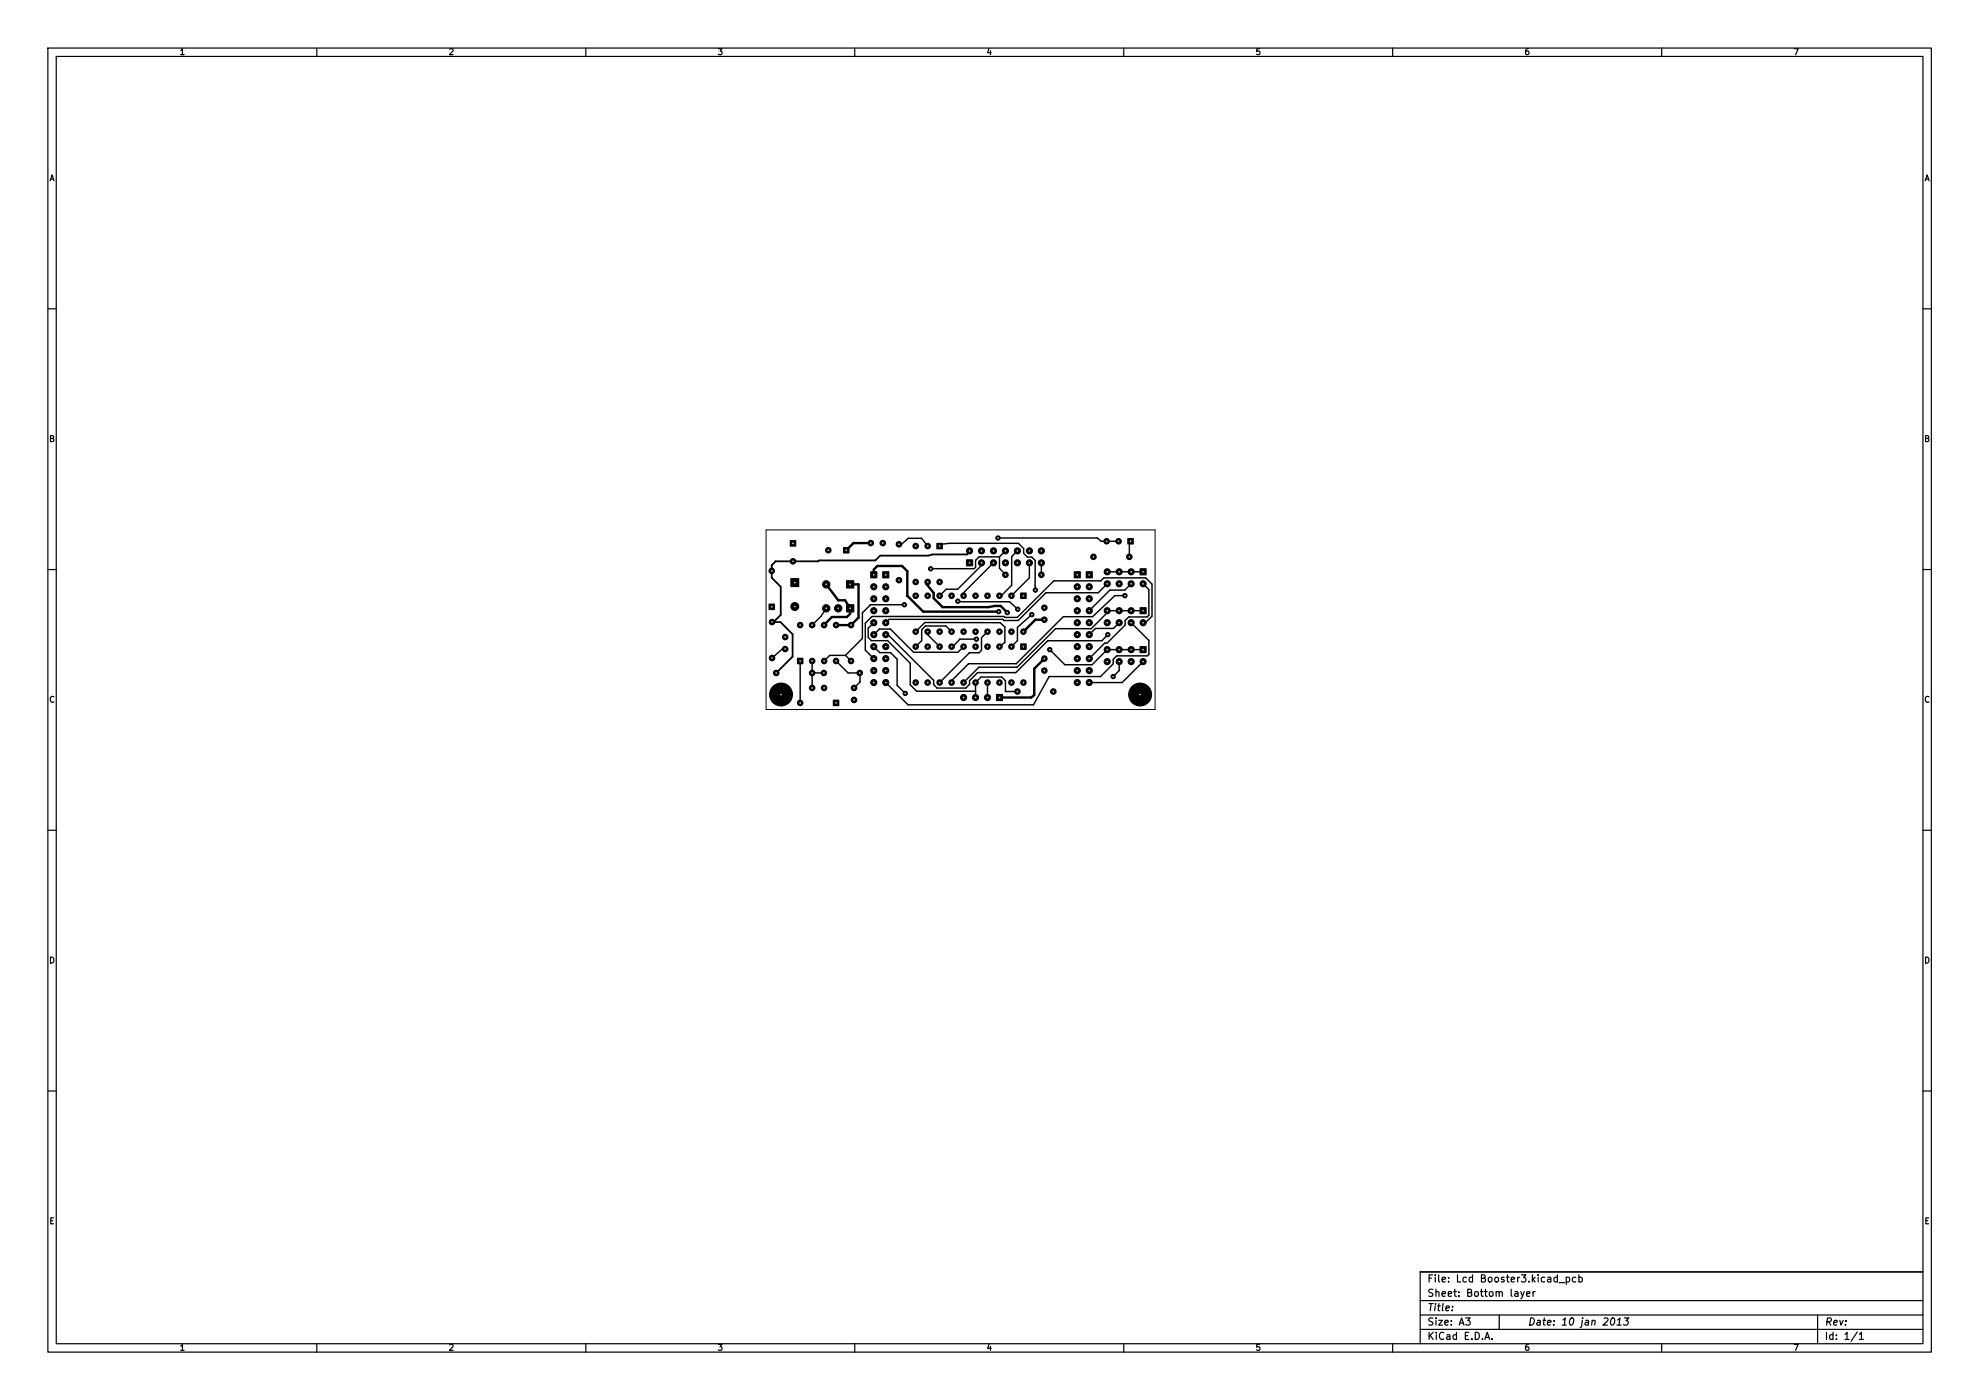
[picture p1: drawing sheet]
<svg xmlns="http://www.w3.org/2000/svg" width="420mm" height="297mm" viewBox="0 0 420 297" stroke-linecap="round" stroke-linejoin="round" font-family="sans-serif">
<defs><g id="words">
<g font-size="2.1">
<text x="302.9" y="272.1">File: Lcd Booster3.kicad_pcb</text>
<text x="302.9" y="275.2">Sheet: Bottom layer</text>
<text x="302.9" y="281.3">Size: A3</text>
<text x="302.9" y="278.2">Title:</text>
<text x="324.2" y="281.3">Date: 10 jan 2013</text>
<text x="387.2" y="281.3">Rev:</text>
<text x="302.9" y="284.3">KiCad E.D.A.</text>
<text x="387.2" y="284.3">Id: 1/1</text>
</g>
<g font-size="1.8">
<text x="38.2" y="11.7">1</text>
<text x="95.3" y="11.7">2</text>
<text x="152.4" y="11.7">3</text>
<text x="209.4" y="11.7">4</text>
<text x="266.5" y="11.7">5</text>
<text x="323.6" y="11.7">6</text>
<text x="380.7" y="11.7">7</text>
<text x="10.4" y="38.5">A</text>
<text x="408.3" y="38.5">A</text>
<text x="10.4" y="93.8">B</text>
<text x="408.3" y="93.8">B</text>
<text x="10.4" y="149.1">C</text>
<text x="408.3" y="149.1">C</text>
<text x="10.4" y="204.5">D</text>
<text x="408.3" y="204.5">D</text>
<text x="10.5" y="259.8">E</text>
<text x="408.4" y="259.8">E</text>
<text x="38.2" y="286.6">1</text>
<text x="95.3" y="286.6">2</text>
<text x="152.4" y="286.6">3</text>
<text x="209.4" y="286.6">4</text>
<text x="266.5" y="286.6">5</text>
<text x="323.6" y="286.6">6</text>
<text x="380.7" y="286.6">7</text>
</g>
</g></defs>
<g fill="none" stroke="#000" stroke-width=".25">
<path d="M10.2 10.2h399.6v276.7h-399.6zM11.9 12h396.2v273.1h-396.2zM67.2 10.2v1.8M124.3 10.2v1.8M181.4 10.2v1.8M238.5 10.2v1.8M295.5 10.2v1.8M352.6 10.2v1.8M10.2 65.5h1.7M408.1 65.5h1.7M10.2 120.8h1.7M408.1 120.8h1.7"/>
<path d="M10.2 176.2h1.7M408.1 176.2h1.7M10.2 231.5h1.7M408.1 231.5h1.7M301.4 276h106.7M301.4 279h106.7M308.3 277.2l-.1 .1M311 279.6h1l-.5 .6 .4 .1v.7l-.2 .1-.7-.1M318.1 279v3.1M322.7 274l.4 1M323.4 274l-.5 1.4-.2 .2M323.9 274.5l.8-.1-.1-.3-.4-.1-.3 .3 .1 .7h.6"/>
<path d="M325.3 274v1M325.8 274l-.5 .3M330.8 272.1h1.2M332.4 271.1l.4-.1 .3 .3-.2 .6h-.5M332.4 271v1.5M334.4 271.1l-.4-.1-.3 .3 .1 .6h.6M335 271.1l.5-.1 .3 .3-.2 .6h-.6M335 270.5v1.5M342 279.8l.4-.2a.9 .9 0 0 1-.4 1.5l-.2-.1-.1-.4zM344.7 279.6h.9l-.6 .6 .5 .1-.1 .7-.2 .1-.7-.1M385.7 279v6.1M408.1 269.9h-106.7v15.2"/>
<path d="M67.2 285.1v1.8M124.3 285.1v1.8M181.4 285.1v1.8M238.5 285.1v1.8M295.5 285.1v1.8M301.4 282.1h106.7M315.1 284.2l.5-1.5 .5 1.5M315.2 283.8h.8M316.6 284v.2M343.1 281.1h.9M343.3 280.1l.4-.5-.1 1.5M352.6 285.1v1.8"/>
<path d="M394.1 282.6l-1.3 2M394.6 283.1l.4-.4v1.5M394.6 284.2h.8"/>
</g>
<path d="M162.6 112.4h82.5v38.1h-82.5z" fill="none" stroke="#000" stroke-width=".21"/>
<g fill="#000" stroke="#000" stroke-width=".25">
<path d="M167.7 114.7h1.1v1.2h-1.1zM179 116.2h1.1v1.1h-1.1zM198.8 115.3h1.2v1.1h-1.2zM239.3 114.3h1.2v1.1h-1.2zM163.2 128.2h1.1v1.1h-1.1zM167.8 122.8h1.7v1.6h-1.7zM179.6 123.2h1.6v1.6h-1.6zM179.6 128.3h1.6v1.5h-1.6zM184.8 121.3h1.3v1.3h-1.3zM187.3 121.3h1.3v1.3h-1.3zM205.1 118.8h1.3v1.3h-1.3zM216.6 136.6h1.1v1.2h-1.1z"/>
<path d="M216.6 125.8h1.1v1.2h-1.1zM228 121.3h1.2v1.3h-1.2zM230.5 121.3h1.3v1.3h-1.3zM241.9 128.9h1.3v1.3h-1.3zM241.9 120.7h1.3v1.3h-1.3zM241.9 137.2h1.3v1.3h-1.3zM169.2 139.7h1.2v1.1h-1.2zM176.8 148.6h1.2v1.1h-1.2zM211.5 147.4h1.2v1.2h-1.2z"/>
<circle cx="168.3" cy="119.1" r=".57"/>
<circle cx="175.8" cy="116.7" r=".57"/>
<circle cx="184.8" cy="115.2" r=".57"/>
<circle cx="187.3" cy="115.2" r=".57"/>
<circle cx="190.8" cy="115.5" r=".57"/>
<circle cx="194.3" cy="115.9" r=".57"/>
<circle cx="196.9" cy="115.9" r=".57"/>
<circle cx="205.7" cy="116.9" r=".63"/>
<circle cx="208.3" cy="119.4" r=".63"/>
<circle cx="208.3" cy="116.9" r=".63"/>
<circle cx="210.8" cy="119.4" r=".63"/>
<circle cx="210.8" cy="116.9" r=".63"/>
<circle cx="211.8" cy="114.1" r=".44"/>
<circle cx="213.4" cy="116.9" r=".63"/>
<circle cx="213.4" cy="119.4" r=".63"/>
<circle cx="215.9" cy="116.9" r=".63"/>
<circle cx="215.9" cy="119.4" r=".63"/>
<circle cx="218.4" cy="119.4" r=".63"/>
<circle cx="218.4" cy="116.9" r=".63"/>
<circle cx="221" cy="119.4" r=".63"/>
<circle cx="221" cy="116.9" r=".63"/>
<circle cx="232" cy="118.1" r=".57"/>
<circle cx="234.8" cy="114.8" r=".57"/>
<circle cx="237.4" cy="114.8" r=".57"/>
<circle cx="239.6" cy="118.1" r=".57"/>
<circle cx="163.8" cy="121.1" r=".57"/>
<circle cx="163.8" cy="132" r=".57"/>
<circle cx="163.8" cy="139.6" r=".57"/>
<circle cx="166.6" cy="137.7" r=".57"/>
<circle cx="166.6" cy="135.2" r=".57"/>
<circle cx="168.7" cy="128.7" r=".83"/>
<circle cx="169.8" cy="132.6" r=".57"/>
<circle cx="172.3" cy="132.6" r=".57"/>
<circle cx="174.9" cy="132.6" r=".57"/>
<circle cx="175.3" cy="124" r=".76"/>
<circle cx="175.3" cy="129.1" r=".76"/>
<circle cx="177.4" cy="132.6" r=".57"/>
<circle cx="177.9" cy="129.1" r=".76"/>
<circle cx="180.6" cy="132.6" r=".57"/>
<circle cx="185.4" cy="129.6" r=".63"/>
<circle cx="185.4" cy="127" r=".63"/>
<circle cx="185.4" cy="124.5" r=".63"/>
<circle cx="185.4" cy="139.7" r=".63"/>
<circle cx="185.4" cy="132.1" r=".63"/>
<circle cx="185.4" cy="134.7" r=".63"/>
<circle cx="185.4" cy="137.2" r=".63"/>
<circle cx="188" cy="139.7" r=".63"/>
<circle cx="188" cy="137.2" r=".63"/>
<circle cx="188" cy="124.5" r=".63"/>
<circle cx="188" cy="127" r=".63"/>
<circle cx="188" cy="129.6" r=".63"/>
<circle cx="188" cy="134.7" r=".63"/>
<circle cx="188" cy="132.1" r=".63"/>
<circle cx="190.8" cy="123.1" r=".57"/>
<circle cx="191.9" cy="128.3" r=".44"/>
<circle cx="194.3" cy="137.2" r=".57"/>
<circle cx="194.3" cy="134" r=".57"/>
<circle cx="194.3" cy="123.5" r=".57"/>
<circle cx="194.3" cy="126.4" r=".57"/>
<circle cx="196.9" cy="137.2" r=".57"/>
<circle cx="196.9" cy="134" r=".57"/>
<circle cx="196.9" cy="126.4" r=".57"/>
<circle cx="196.9" cy="123.5" r=".57"/>
<circle cx="197.5" cy="120.7" r=".44"/>
<circle cx="199.4" cy="137.2" r=".57"/>
<circle cx="199.4" cy="134" r=".57"/>
<circle cx="199.4" cy="126.4" r=".57"/>
<circle cx="199.4" cy="123.5" r=".57"/>
<circle cx="201.9" cy="137.2" r=".57"/>
<circle cx="201.9" cy="134" r=".57"/>
<circle cx="201.9" cy="126.4" r=".57"/>
<circle cx="203.2" cy="127.6" r=".44"/>
<circle cx="204.5" cy="137.2" r=".57"/>
<circle cx="204.5" cy="134" r=".57"/>
<circle cx="204.5" cy="126.4" r=".57"/>
<circle cx="207" cy="134" r=".57"/>
<circle cx="207" cy="137.2" r=".57"/>
<circle cx="207" cy="126.4" r=".57"/>
<circle cx="207.2" cy="135.6" r=".44"/>
<circle cx="209.6" cy="137.2" r=".57"/>
<circle cx="209.6" cy="134" r=".57"/>
<circle cx="209.6" cy="126.4" r=".57"/>
<circle cx="211.9" cy="129.8" r=".44"/>
<circle cx="212.1" cy="137.2" r=".57"/>
<circle cx="212.1" cy="134" r=".57"/>
<circle cx="212.1" cy="126.4" r=".57"/>
<circle cx="213.4" cy="122" r=".57"/>
<circle cx="213.7" cy="130" r=".44"/>
<circle cx="214.6" cy="134" r=".57"/>
<circle cx="214.6" cy="137.2" r=".57"/>
<circle cx="214.6" cy="126.4" r=".57"/>
<circle cx="216" cy="129.3" r=".44"/>
<circle cx="217.2" cy="134" r=".57"/>
<circle cx="218.9" cy="130.4" r=".44"/>
<circle cx="219.7" cy="125.2" r=".44"/>
<circle cx="221" cy="122" r=".57"/>
<circle cx="221.6" cy="131.5" r=".57"/>
<circle cx="221.6" cy="139.7" r=".57"/>
<circle cx="221.6" cy="128.9" r=".57"/>
<circle cx="222.8" cy="137.8" r=".44"/>
<circle cx="228.6" cy="134.7" r=".63"/>
<circle cx="228.6" cy="124.5" r=".63"/>
<circle cx="228.6" cy="132.1" r=".63"/>
<circle cx="228.6" cy="137.2" r=".63"/>
<circle cx="228.6" cy="127" r=".63"/>
<circle cx="228.6" cy="139.7" r=".63"/>
<circle cx="228.6" cy="129.6" r=".63"/>
<circle cx="231.1" cy="137.2" r=".63"/>
<circle cx="231.1" cy="124.5" r=".63"/>
<circle cx="231.1" cy="139.7" r=".63"/>
<circle cx="231.1" cy="127" r=".63"/>
<circle cx="231.1" cy="129.6" r=".63"/>
<circle cx="231.1" cy="134.7" r=".63"/>
<circle cx="231.1" cy="132.1" r=".63"/>
<circle cx="234.9" cy="121.3" r=".63"/>
<circle cx="234.9" cy="123.9" r=".63"/>
<circle cx="234.9" cy="132.1" r=".63"/>
<circle cx="234.9" cy="137.8" r=".63"/>
<circle cx="234.9" cy="129.6" r=".63"/>
<circle cx="235.1" cy="134.7" r=".44"/>
<circle cx="237.5" cy="132.1" r=".63"/>
<circle cx="237.5" cy="137.8" r=".63"/>
<circle cx="237.5" cy="121.3" r=".63"/>
<circle cx="237.5" cy="123.9" r=".63"/>
<circle cx="237.5" cy="129.6" r=".63"/>
<circle cx="238.7" cy="126.4" r=".44"/>
<circle cx="240" cy="129.6" r=".63"/>
<circle cx="240" cy="121.3" r=".63"/>
<circle cx="240" cy="132.1" r=".63"/>
<circle cx="240" cy="123.9" r=".63"/>
<circle cx="240" cy="137.8" r=".63"/>
<circle cx="242.6" cy="132.1" r=".63"/>
<circle cx="242.6" cy="123.9" r=".63"/>
<circle cx="164.7" cy="142.8" r=".57"/>
<circle cx="165.7" cy="147.4" r="2.41"/>
<circle cx="169.8" cy="149.1" r=".57"/>
<circle cx="172.3" cy="146" r=".57"/>
<circle cx="172.3" cy="142.8" r=".57"/>
<circle cx="172.3" cy="140.2" r=".57"/>
<circle cx="174.8" cy="142.8" r=".57"/>
<circle cx="174.9" cy="146" r=".57"/>
<circle cx="174.9" cy="140.2" r=".57"/>
<circle cx="177.4" cy="140.2" r=".57"/>
<circle cx="180.6" cy="140.2" r=".57"/>
<circle cx="181.2" cy="148.5" r=".57"/>
<circle cx="181.2" cy="146" r=".57"/>
<circle cx="182.4" cy="142.8" r=".57"/>
<circle cx="185.4" cy="142.3" r=".63"/>
<circle cx="185.4" cy="144.8" r=".63"/>
<circle cx="188" cy="144.8" r=".63"/>
<circle cx="188" cy="142.3" r=".63"/>
<circle cx="192.1" cy="147.1" r=".44"/>
<circle cx="194.3" cy="144.8" r=".57"/>
<circle cx="196.9" cy="144.8" r=".57"/>
<circle cx="199.4" cy="144.8" r=".57"/>
<circle cx="201.9" cy="144.8" r=".57"/>
<circle cx="204.5" cy="148" r=".63"/>
<circle cx="204.5" cy="144.8" r=".57"/>
<circle cx="207" cy="148" r=".63"/>
<circle cx="207" cy="144.8" r=".57"/>
<circle cx="209.5" cy="148" r=".63"/>
<circle cx="209.6" cy="144.8" r=".57"/>
<circle cx="212.1" cy="144.8" r=".57"/>
<circle cx="214.6" cy="144.8" r=".57"/>
<circle cx="215.9" cy="146.7" r=".57"/>
<circle cx="217.2" cy="144.8" r=".57"/>
<circle cx="221.6" cy="142.3" r=".57"/>
<circle cx="223.5" cy="146.7" r=".57"/>
<circle cx="228.6" cy="144.8" r=".63"/>
<circle cx="228.6" cy="142.3" r=".63"/>
<circle cx="231.1" cy="142.3" r=".63"/>
<circle cx="231.1" cy="144.8" r=".63"/>
<circle cx="234.9" cy="140.4" r=".63"/>
<circle cx="236.2" cy="143.5" r=".44"/>
<circle cx="237.5" cy="140.4" r=".63"/>
<circle cx="240" cy="140.4" r=".63"/>
<circle cx="241.9" cy="147.4" r="2.41"/>
<circle cx="242.6" cy="140.4" r=".63"/>
</g>
<path d="M184.8 115.2h-3.7l-1.5 1.5M175.3 124l2.6 3.4h1.4l1.1 1.7v1.1l-.7 .7h-3.2l-1.6 1.7M180.4 124h1.8v7l-1.6 1.6h-3.2M185.4 122v-1.2l.8-.7h5.2l1.1 1.1v5.2M192.5 126.4l3.4 3.4h16M196.8 123.5l-.3 .3 1.6 2v1.1l1.9 1.9h9.7l1.4-.2h1.2l1.4 1.4M221.6 139.7l-2.1 2.2v5.6l-.7 .5h-6.7M221.6 131.5h-1.9l-2.5 2.5" fill="none" stroke="#000" stroke-width=".51"/>
<g fill="none" stroke="#000" stroke-width=".3">
<path d="M196.8 115.9l-1.2-1.7h-2.9l-1.9 1.8M199.4 115.9l.1-.4 2-.2h14.6l1.1 1.1v1l.8 .8h1l.7 .7v6.3M208.3 119.4v.6l-5.1 5h-2.4l-1.4 1.4M210.8 119.4l-6.3 6.4v.6M211.8 114.1h21.1l.8 .7h3.7M212.1 118.1h-4.3l-.8 .8v1.5l-.3 .3h-9.2M212.1 118.1v2.5l1.3 1.4M213.4 116.9l-1.3 1.2M215.9 116.9l-1.2 1.2v6.1l-2.2 2.2h-.4M218.4 119.4v3.2l-3.8 3.8M221 119.4v2.6M239.9 114.8l-.3 .3v3"/>
<path d="M166.6 137.7h-.6l-2.2 1.9M175.3 129.1l-1.1 1.6-1.9 1.9M179.4 139.1l1.2 1.1M179.4 139.1h-3.3l-1.2 1.1M185.4 134.7l1.2-1.2h2.3l5 4.9h9.4l1.2-1.2M185.4 132.1l-1.2 1.2v1.9l.7 .7h3.5l4.8 4.8v4.6l1.3 1.4h12.5M185.4 137.2l1.3 1.3h2.3l1.4 1.4v5.5l1.7 1.7M188 134.7h.4l9.7 9.6v1l.8 .7h6l.8-.8v-.8l1.7-1.7h8.2l6.7-6.8h11.5l1.3-1.2M191.9 128.3h-7.2l-1.7 1.7v5.5l-3.6 3.6M194.3 134l2-1.9h15.9l1 .9v3.3l-1.1 .9M196.8 134v.7l2.6 2.5M201.9 134l-1.2-1.2h-4.3l-.8 .8v2.3l-1.3 1.3"/>
<path d="M203.2 127.6l.2 .1h10.8l1.8 1.6M205.7 138.5l-6.3 6.3M207.2 135.6h-3.5l-1.5 1.6h-.3M209.5 134l-1.2 1.3v2.7l-.6 .5h-2M218.9 130.4l-3 2.7v2.8l-1.3 1.3M222.8 137.8l3.2 3.2h5.7l3.2-3.2h7.7M234.9 123.9l-1.9 1.9h-11l-5.9 5.9h-3.1l-.2-.3h-24.1l-.7 .7M234.9 121.3h7.7M237.5 132.1l-1.2 1.2h-3.8l-1.4 1.4M238.7 126.4h-2.1l-4.7 4.4h-6.3l-9.9 10h-10.2M240 132.1l3.8 3.8v3l-.3 .3h-6.5l-.8 .7v1l-2.7 2.6h-10.9l-3.3 6h-26.6l-4.7-4.7M240 123.9l-1.3 1.3h-3.2l-4.4 4.4"/>
<path d="M242.6 129.6h-7.7v.4l-3.3 3.4h-7.6l-8.2 8.2h-8.1l-3.2 3.2M242.6 132.1h.5l1.4-1.4v-6.8l-1.4-1.3h-8.9l-.6 .6h-10l-7.7 7.8h-2.7l-.2-.2h-28l-1.4 1.4v5.7l1.8 1.8M242.6 123.9l1.2 1.2v5.4l-.4 .4h-3.9l-.7 .8v.9l-3.9 3.8h-.5l-3.3 3.3M169.8 140.2v8.9M172.3 140.2v5.8M172.3 142.8h2.6M177.4 140.2l2.6 2.6h2.5v1.9l-1.3 1.3M205.5 140.8l-3.6 3.6v.4M205.5 140.8h.1M209.5 144.8v3.2M215.9 146.7h-2.5v-2.3l-.8-.7h-4.4l-1.2 1.1v3.2M237.5 140.4v1.9l-1.3 1.2"/>
<path d="M242.6 140.4l-4.5 4.4h-7"/>
</g>
<path d="M164.6 119.1l-.8 .8v2.7l1.9 1.9v6l-1.6 1.5M205.7 116.9l-.5 .7h-7.3l-1 .3h-10.1l-1.1 1h-11.9l-.2 .2h-9.1M163.8 132h1.8l2.6 2.6v4.7l-3.5 3.5" fill="none" stroke="#000" stroke-width=".38"/>
<g fill="#fff" stroke="#fff" stroke-width=".25">
<circle cx="211.9" cy="129.8" r=".05"/>
<circle cx="213.7" cy="130" r=".05"/>
<circle cx="197.5" cy="120.7" r=".05"/>
<circle cx="219.7" cy="125.2" r=".05"/>
<circle cx="218.9" cy="130.4" r=".05"/>
<circle cx="222.8" cy="137.8" r=".05"/>
<circle cx="207.2" cy="135.6" r=".05"/>
<circle cx="238.7" cy="126.4" r=".05"/>
<circle cx="191.9" cy="128.3" r=".05"/>
<circle cx="192.1" cy="147.1" r=".05"/>
<circle cx="236.2" cy="143.5" r=".05"/>
<circle cx="216" cy="129.3" r=".05"/>
<circle cx="203.2" cy="127.6" r=".05"/>
<circle cx="235.1" cy="134.7" r=".05"/>
<circle cx="211.8" cy="114.1" r=".05"/>
<circle cx="239.9" cy="114.8" r=".05"/>
<circle cx="237.4" cy="114.8" r=".05"/>
<circle cx="234.8" cy="114.8" r=".05"/>
<circle cx="169.8" cy="140.2" r=".05"/>
<circle cx="172.3" cy="140.2" r=".05"/>
<circle cx="174.9" cy="140.2" r=".05"/>
<circle cx="177.4" cy="140.2" r=".05"/>
<circle cx="177.4" cy="132.6" r=".05"/>
<circle cx="174.9" cy="132.6" r=".05"/>
<circle cx="172.3" cy="132.6" r=".05"/>
<circle cx="169.8" cy="132.6" r=".05"/>
<circle cx="217.2" cy="137.2" r=".05"/>
<circle cx="214.6" cy="137.2" r=".05"/>
<circle cx="212.1" cy="137.2" r=".05"/>
<circle cx="209.5" cy="137.2" r=".05"/>
<circle cx="207" cy="137.2" r=".05"/>
<circle cx="204.5" cy="137.2" r=".05"/>
<circle cx="201.9" cy="137.2" r=".05"/>
<circle cx="199.4" cy="137.2" r=".05"/>
<circle cx="196.8" cy="137.2" r=".05"/>
<circle cx="194.3" cy="137.2" r=".05"/>
<circle cx="194.3" cy="144.8" r=".05"/>
<circle cx="196.8" cy="144.8" r=".05"/>
<circle cx="199.4" cy="144.8" r=".05"/>
<circle cx="201.9" cy="144.8" r=".05"/>
<circle cx="204.5" cy="144.8" r=".05"/>
<circle cx="207" cy="144.8" r=".05"/>
<circle cx="209.5" cy="144.8" r=".05"/>
<circle cx="212.1" cy="144.8" r=".05"/>
<circle cx="214.6" cy="144.8" r=".05"/>
<circle cx="217.2" cy="144.8" r=".05"/>
<circle cx="217.2" cy="126.4" r=".05"/>
<circle cx="214.6" cy="126.4" r=".05"/>
<circle cx="212.1" cy="126.4" r=".05"/>
<circle cx="209.5" cy="126.4" r=".05"/>
<circle cx="207" cy="126.4" r=".05"/>
<circle cx="204.5" cy="126.4" r=".05"/>
<circle cx="201.9" cy="126.4" r=".05"/>
<circle cx="199.4" cy="126.4" r=".05"/>
<circle cx="196.8" cy="126.4" r=".05"/>
<circle cx="194.3" cy="126.4" r=".05"/>
<circle cx="194.3" cy="134" r=".05"/>
<circle cx="196.8" cy="134" r=".05"/>
<circle cx="199.4" cy="134" r=".05"/>
<circle cx="201.9" cy="134" r=".05"/>
<circle cx="204.5" cy="134" r=".05"/>
<circle cx="207" cy="134" r=".05"/>
<circle cx="209.5" cy="134" r=".05"/>
<circle cx="212.1" cy="134" r=".05"/>
<circle cx="214.6" cy="134" r=".05"/>
<circle cx="217.2" cy="134" r=".05"/>
<circle cx="163.8" cy="128.8" r=".05"/>
<circle cx="163.8" cy="121.1" r=".05"/>
<circle cx="172.3" cy="146" r=".05"/>
<circle cx="174.9" cy="146" r=".05"/>
<circle cx="177.4" cy="149.1" r=".05"/>
<circle cx="169.8" cy="149.1" r=".05"/>
<circle cx="166.6" cy="135.2" r=".05"/>
<circle cx="166.6" cy="137.7" r=".05"/>
<circle cx="241.9" cy="147.4" r=".05"/>
<circle cx="175.3" cy="124" r=".05"/>
<circle cx="180.4" cy="124" r=".05"/>
<circle cx="181.2" cy="146" r=".05"/>
<circle cx="181.2" cy="148.5" r=".05"/>
<circle cx="184.8" cy="115.2" r=".05"/>
<circle cx="187.3" cy="115.2" r=".05"/>
<circle cx="221.6" cy="142.3" r=".05"/>
<circle cx="221.6" cy="139.7" r=".05"/>
<circle cx="221.6" cy="131.5" r=".05"/>
<circle cx="221.6" cy="128.9" r=".05"/>
<circle cx="165.7" cy="147.4" r=".05"/>
<circle cx="242.6" cy="129.6" r=".05"/>
<circle cx="242.6" cy="132.1" r=".05"/>
<circle cx="240" cy="129.6" r=".05"/>
<circle cx="240" cy="132.1" r=".05"/>
<circle cx="237.5" cy="129.6" r=".05"/>
<circle cx="237.5" cy="132.1" r=".05"/>
<circle cx="234.9" cy="129.6" r=".05"/>
<circle cx="234.9" cy="132.1" r=".05"/>
<circle cx="242.6" cy="121.3" r=".05"/>
<circle cx="242.6" cy="123.9" r=".05"/>
<circle cx="240" cy="121.3" r=".05"/>
<circle cx="240" cy="123.9" r=".05"/>
<circle cx="237.5" cy="121.3" r=".05"/>
<circle cx="237.5" cy="123.9" r=".05"/>
<circle cx="234.9" cy="121.3" r=".05"/>
<circle cx="234.9" cy="123.9" r=".05"/>
<circle cx="242.6" cy="137.8" r=".05"/>
<circle cx="242.6" cy="140.4" r=".05"/>
<circle cx="240" cy="137.8" r=".05"/>
<circle cx="240" cy="140.4" r=".05"/>
<circle cx="237.5" cy="137.8" r=".05"/>
<circle cx="237.5" cy="140.4" r=".05"/>
<circle cx="234.9" cy="137.8" r=".05"/>
<circle cx="234.9" cy="140.4" r=".05"/>
<circle cx="163.8" cy="132" r=".05"/>
<circle cx="163.8" cy="139.6" r=".05"/>
<circle cx="213.4" cy="122" r=".05"/>
<circle cx="221" cy="122" r=".05"/>
<circle cx="215.9" cy="146.7" r=".05"/>
<circle cx="223.5" cy="146.7" r=".05"/>
<circle cx="190.8" cy="115.5" r=".05"/>
<circle cx="190.8" cy="123.1" r=".05"/>
<circle cx="164.7" cy="142.8" r=".05"/>
<circle cx="172.3" cy="142.8" r=".05"/>
<circle cx="182.4" cy="142.8" r=".05"/>
<circle cx="174.8" cy="142.8" r=".05"/>
<circle cx="180.6" cy="140.2" r=".05"/>
<circle cx="180.6" cy="132.6" r=".05"/>
<circle cx="175.3" cy="129.1" r=".05"/>
<circle cx="177.9" cy="129.1" r=".05"/>
<circle cx="180.4" cy="129.1" r=".05"/>
<circle cx="185.4" cy="122" r=".05"/>
<circle cx="185.4" cy="124.5" r=".05"/>
<circle cx="185.4" cy="127" r=".05"/>
<circle cx="185.4" cy="129.6" r=".05"/>
<circle cx="185.4" cy="132.1" r=".05"/>
<circle cx="185.4" cy="134.7" r=".05"/>
<circle cx="185.4" cy="137.2" r=".05"/>
<circle cx="185.4" cy="139.7" r=".05"/>
<circle cx="185.4" cy="142.3" r=".05"/>
<circle cx="185.4" cy="144.8" r=".05"/>
<circle cx="188" cy="122" r=".05"/>
<circle cx="188" cy="124.5" r=".05"/>
<circle cx="188" cy="127" r=".05"/>
<circle cx="188" cy="129.6" r=".05"/>
<circle cx="188" cy="132.1" r=".05"/>
<circle cx="188" cy="134.7" r=".05"/>
<circle cx="188" cy="137.2" r=".05"/>
<circle cx="188" cy="139.7" r=".05"/>
<circle cx="188" cy="142.3" r=".05"/>
<circle cx="188" cy="144.8" r=".05"/>
<circle cx="228.6" cy="122" r=".05"/>
<circle cx="228.6" cy="124.5" r=".05"/>
<circle cx="228.6" cy="127" r=".05"/>
<circle cx="228.6" cy="129.6" r=".05"/>
<circle cx="228.6" cy="132.1" r=".05"/>
<circle cx="228.6" cy="134.7" r=".05"/>
<circle cx="228.6" cy="137.2" r=".05"/>
<circle cx="228.6" cy="139.7" r=".05"/>
<circle cx="228.6" cy="142.3" r=".05"/>
<circle cx="228.6" cy="144.8" r=".05"/>
<circle cx="231.1" cy="122" r=".05"/>
<circle cx="231.1" cy="124.5" r=".05"/>
<circle cx="231.1" cy="127" r=".05"/>
<circle cx="231.1" cy="129.6" r=".05"/>
<circle cx="231.1" cy="132.1" r=".05"/>
<circle cx="231.1" cy="134.7" r=".05"/>
<circle cx="231.1" cy="137.2" r=".05"/>
<circle cx="231.1" cy="139.7" r=".05"/>
<circle cx="231.1" cy="142.3" r=".05"/>
<circle cx="231.1" cy="144.8" r=".05"/>
<circle cx="212.1" cy="148" r=".05"/>
<circle cx="209.5" cy="148" r=".05"/>
<circle cx="207" cy="148" r=".05"/>
<circle cx="204.5" cy="148" r=".05"/>
<circle cx="205.7" cy="119.4" r=".05"/>
<circle cx="205.7" cy="116.9" r=".05"/>
<circle cx="208.3" cy="119.4" r=".05"/>
<circle cx="208.3" cy="116.9" r=".05"/>
<circle cx="210.8" cy="119.4" r=".05"/>
<circle cx="210.8" cy="116.9" r=".05"/>
<circle cx="213.4" cy="119.4" r=".05"/>
<circle cx="213.4" cy="116.9" r=".05"/>
<circle cx="215.9" cy="119.4" r=".05"/>
<circle cx="215.9" cy="116.9" r=".05"/>
<circle cx="218.4" cy="119.4" r=".05"/>
<circle cx="218.4" cy="116.9" r=".05"/>
<circle cx="221" cy="119.4" r=".05"/>
<circle cx="221" cy="116.9" r=".05"/>
<circle cx="232" cy="118.1" r=".05"/>
<circle cx="239.6" cy="118.1" r=".05"/>
<circle cx="168.3" cy="115.3" r=".05"/>
<circle cx="168.3" cy="119.1" r=".05"/>
<circle cx="179.6" cy="116.7" r=".05"/>
<circle cx="175.8" cy="116.7" r=".05"/>
<circle cx="168.7" cy="123.6" r=".05"/>
<circle cx="168.7" cy="128.7" r=".05"/>
<circle cx="199.4" cy="115.9" r=".05"/>
<circle cx="196.8" cy="115.9" r=".05"/>
<circle cx="194.3" cy="115.9" r=".05"/>
<circle cx="194.3" cy="123.5" r=".05"/>
<circle cx="196.8" cy="123.5" r=".05"/>
<circle cx="199.4" cy="123.5" r=".05"/>
</g>
<use href="#words"/>
</svg>
